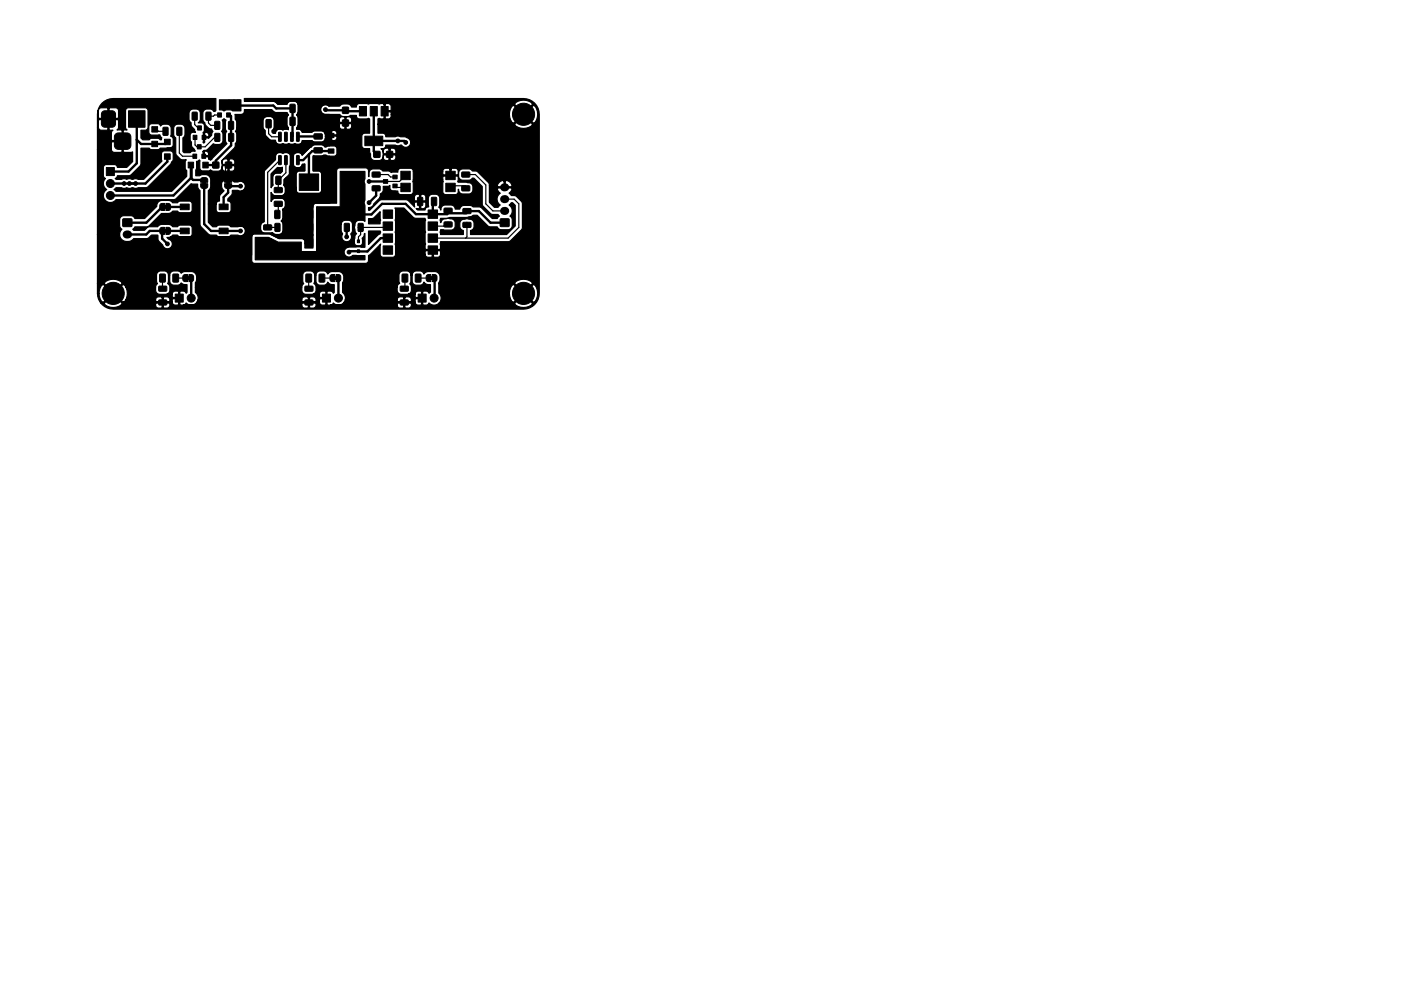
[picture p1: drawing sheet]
<svg xmlns="http://www.w3.org/2000/svg" width="297mm" height="210mm" viewBox="0 0 297 210" stroke-linecap="round" stroke-linejoin="round" font-family="sans-serif">
<g fill="#000" stroke="#000" stroke-width=".21">
<path d="M22.5 35.5h1.7v1.7h-1.7zM21.7 23.7l.5-.2h1.5a.75 .75 0 0 1 .8 .7v2a.75 .75 0 0 1-.8 .8h-1.5a.75 .75 0 0 1-.7-.8v-2zM24.5 28.5l.5-.3h1.9a.88 .88 0 0 1 .9 .9v1.7a.88 .88 0 0 1-.9 .9h-1.8a.88 .88 0 0 1-.9-.9l.1-1.8zM27.2 23.5h3.6v3.5h-3.6zM32.2 30h1.2v1.1h-1.2zM32.2 26.9h1.2v1.1h-1.2zM34.6 27.1l.8-.1 .2 .1 .1 1.4-.2 .2h-.7l-.2-.1zM34.9 29.5h1.2v1.2h-1.2zM34.9 32.6h1.2v1.2h-1.2zM37.5 27.1l.9-.1 .2 .1v1.4l-.1 .2h-.8l-.2-.1zM39.9 34.4h1.1v1.2h-1.1zM40.8 23.8h.8l.2 .1v1.4l-.1 .2h-.8l-.2-.1z"/>
<path d="M40.9 32.7h.8v.9h-.8zM40.9 28.7h.8v.9h-.8zM42.7 37.8l.3-.1h.8l.2 .4v.6h-1.5zM41.9 30.7h.7v.9h-.7zM41.9 26.7h.8v.9h-.8zM43 38.6h.6v.5h-.6zM42.8 32.7h.8v.9h-.8zM42.9 28.7h.7v.9h-.7zM42.5 39h1.5v.7l-.3 .3-.9-.1-.2-.3zM43 34.4h1.1v1.2h-1.1zM43.7 23.8h.8l.2 .1 .1 1.4-.2 .2h-.7l-.2-.1zM45.1 34.4h1.3v1.2h-1.3z"/>
<path d="M45.6 25.8l.8-.1 .2 .2v1.3l-.1 .2-.8 .1-.2-.2zM45.6 28.3h.8l.2 .1v1.4l-.1 .2h-.8l-.2-.1zM46.2 23.9h.8v.9h-.8zM47.7 37.8l.4-.1h.8l.2 .4v.6h-1.5zM47.1 21.9h.8v.9h-.8zM48.1 38.6h.6v.5h-.6zM48 23.9h.9v.9h-.9zM47.8 34.4h1.3v1.2h-1.3zM47.6 39h1.5v.7l-.4 .3-.8-.1-.3-.3zM48.5 25.8l.8-.1 .2 .2v1.3l-.1 .2-.8 .1-.1-.2zM48.5 28.3h.8l.2 .1 .1 1.4-.2 .2h-.7l-.2-.1zM53.5 25.4l.8-.1 .2 .2 .1 1.4-.2 .2h-.7l-.2-.1z"/>
<path d="M56.4 25.4l.9-.1 .2 .2v1.4l-.1 .2h-.8l-.2-.1zM58.5 37.4l.9-.1 .2 .2v1.4l-.1 .2h-.8l-.2-.1zM59.1 33l.5 .1v1.7l-.1 .1-.5-.1zM59.1 28.1l.5 .1v1.7l-.1 .1-.5-.1zM58.2 39.8h1.5l.2 .2-.1 .8-.2 .1h-1.3l-.2-.2zM60.4 33l.5 .1v1.7l-.1 .1-.5-.1zM60.4 28.1l.5 .1v1.7l-.1 .1-.5-.1zM61.6 33l.6 .1v1.7l-.1 .1-.5-.1zM61.6 28.1l.6 .1v1.7l-.1 .1-.5-.1zM61.5 37.4l.8-.1 .2 .2v1.4l-.1 .2h-.8l-.2-.1zM61.5 22.2l.9-.1 .2 .1v1.5l-.1 .2h-.8l-.2-.1zM61.5 24.9l.9-.1 .2 .2v1.4l-.1 .2h-.8l-.2-.1z"/>
<path d="M62.9 33l.6 .1v1.7l-.2 .1-.4-.1zM62.9 28.1l.6 .1v1.7l-.2 .1-.4-.1zM64.5 22.2l.8-.1 .2 .1v1.5l-.1 .2h-.8l-.2-.1zM64.5 24.9l.8-.1 .2 .2v1.4l-.1 .2h-.8l-.2-.1zM66.6 31.4h1.6l.1 .1v.8l-.2 .2-1.4-.1-.1-.2zM66.6 28.4h1.6l.1 .2v.8l-.2 .1h-1.4l-.1-.2zM69.6 28.3h1.2v.9h-1.2zM69.6 31.6h1.2v.9h-1.2zM72.6 25.5h1.3v1.2h-1.3zM72.6 22.8h1.3v1.2h-1.3zM76.2 22.6h1.5v2h-1.5zM77.4 28.9h3.7v2h-3.7z"/>
<path d="M78.5 22.6h1.5v2h-1.5zM79.3 32.1h1.2v1.3h-1.2zM78.9 39.5l1.6-.1 .1 .2v.8l-.2 .1h-1.4l-.1-.2zM78.9 36.5h1.6l.1 .2v.8l-.2 .1h-1.4l-.1-.2zM80.8 22.6h1.5v2h-1.5zM81.3 38.1h.9v.8h-.9zM82 32.1h1.2v1.3h-1.2zM83.3 37.1h.9v.8h-.9zM83.3 39h.9v.8h-.9zM85 38.9h2v1.8h-2zM85 36.3h2v1.8h-2zM94.5 36.3h2v1.8h-2z"/>
<path d="M94.5 38.9h2v1.8h-2zM97.9 39.5l1.6-.1 .1 .2v.8l-.2 .1h-1.4l-.1-.2zM97.9 36.5h1.6l.1 .2v.8l-.2 .1h-1.4l-.1-.2zM26.1 46.5h1.8v1.5h-1.8zM34 43.3l.9-.1v1.5l-.7-.1-.3-.2v-.8zM34 48.4l.9-.2v1.5h-.7l-.3-.2v-.8zM34.8 43.6h.5v.6h-.5zM34.8 48.7h.5v.6h-.5zM33.9 58.2h1.1v1.6h-1.1zM35.2 43.2h.6l.3 .2 .1 .9-.3 .3-.7 .1zM35.2 48.2l.6 .1 .3 .2 .1 .9-.3 .3h-.7zM36.7 58.2h1.1v1.6h-1.1z"/>
<path d="M38.2 48.4h1.9v1.2h-1.9zM38.2 43.3h1.9v1.2h-1.9zM38.9 58.4l.8-.2v1.5h-.6l-.3-.2v-.8zM39.6 58.7h.6v.6h-.6zM40 58.2l.7 .1 .3 .2v.9l-.2 .3h-.8zM46.5 48.4h1.9v1.2h-1.9zM46.5 43.3h1.9v1.2h-1.9zM55.9 47.8l1.6-.1 .1 .2v.8l-.2 .1h-1.4l-.1-.2zM55.9 50.7l1.6-.1 .1 .2v.8l-.2 .1h-1.4l-.1-.2zM58.3 44.7l.8-.1 .2 .1 .1 1.5-.2 .2h-.7l-.2-.1zM58.3 47.4h.9l.2 .1v1.4l-.1 .2h-.8l-.2-.1zM58.2 42.8l1.5-.1 .2 .2-.1 .8-.2 .1h-1.3l-.2-.2z"/>
<path d="M61.3 47.4h.8l.2 .1v1.4l-.1 .2h-.8l-.2-.1zM61.2 44.7l.9-.1 .2 .1v1.5l-.1 .2h-.8l-.2-.1zM63.4 36.9h4.2v3.5h-4.2zM64.9 58.2h1.1v1.6h-1.1zM65.2 47.4l.9-.1 .2 .2v1.4l-.1 .2h-.8l-.2-.1zM65.3 44.7l.8-.1 .2 .1v1.5l-.1 .2h-.8l-.2-.1zM65.3 50.7l.8-.1 .2 .1v1.5l-.1 .2h-.8l-.2-.1zM67.7 58.2h1.1v1.6h-1.1zM68.2 47.4l.8-.1 .2 .2 .1 1.4-.2 .2h-.7l-.2-.1zM68.2 44.7l.9-.1 .2 .1v1.5l-.1 .2h-.8l-.2-.1zM68.2 50.7l.9-.1 .2 .1v1.5l-.1 .2h-.8l-.2-.1zM70.1 58.4l.9-.2v1.5h-.7l-.3-.2v-.8z"/>
<path d="M70.8 58.7h.6v.6h-.6zM71.3 58.2l.6 .1 .3 .2v.9l-.2 .3h-.7zM73 36.9h4v3.5h-4zM73 47.4h.9l.2 .1v1.4l-.1 .2h-.8l-.2-.1zM75.8 53h.4v.6h-.4zM75.8 50.9h.4v.6h-.4zM76 47.4h.8l.2 .1v1.4l-.1 .2h-.8l-.2-.1zM81.2 52.2h2v1.7h-2zM81.2 49.6h2v1.8h-2zM81.2 47.1h2v1.8h-2zM81.2 44.5h2v1.8h-2zM85.3 58.2h1.1v1.6h-1.1z"/>
<path d="M88.1 58.2h1.1v1.6h-1.1zM88.6 41.9l.8-.1 .2 .2v1.4l-.1 .2h-.8l-.2-.1zM90.8 44.5h2v1.8h-2zM90.8 47.1h2v1.8h-2zM90.8 49.6h2v1.8h-2zM90.8 52.2h2v1.7h-2zM90.5 58.4l.9-.2v1.5h-.7l-.3-.2v-.8zM91.3 58.7h.4v.6h-.4zM91.7 58.2l.6 .1 .3 .2v.9l-.2 .3h-.7zM91.5 41.9l.9-.1 .2 .2v1.4l-.1 .2h-.8l-.2-.1zM94.2 44.2h1.5l.2 .2-.1 .7-.2 .2-1.3-.1-.2-.2zM94.2 47.1h1.5l.2 .2-.1 .8-.2 .1h-1.3l-.2-.2z"/>
<path d="M98.2 44.3h1.5l.2 .1-.1 .8-.2 .1h-1.3l-.2-.2zM98.2 47.2h1.5l.2 .2-.1 .7-.2 .2-1.3-.1-.2-.2zM106.1 46.5h1.8v1.5h-1.8zM33.7 63.7l1.5-.1 .2 .2-.1 .8-.2 .1h-1.3l-.2-.2zM33.7 60.8l1.5-.1 .2 .2-.1 .8-.2 .1h-1.3l-.2-.2zM37.2 62.4h1.7v1.7h-1.7zM64.7 63.7l1.5-.1 .2 .2-.1 .8-.2 .1h-1.3l-.2-.2zM64.7 60.8l1.5-.1 .2 .2-.1 .8-.2 .1h-1.3l-.2-.2zM68.4 62.4h1.7v1.7h-1.7zM84.9 63.7l1.6-.1 .1 .2v.8l-.2 .1h-1.4l-.2-.2zM84.9 60.8l1.6-.1 .1 .2v.8l-.2 .1h-1.4l-.2-.2zM88.7 62.4h1.7v1.7h-1.7z"/>
<circle cx="23.4" cy="38.9" r=".85"/>
<circle cx="26.3" cy="38.9" r=".4"/>
<circle cx="27.4" cy="38.9" r=".4"/>
<circle cx="28.7" cy="38.9" r=".4"/>
<circle cx="44.2" cy="27.6" r=".4"/>
<circle cx="45.8" cy="31.6" r=".4"/>
<circle cx="48.6" cy="21.6" r=".4"/>
<circle cx="49.6" cy="21.6" r=".4"/>
<circle cx="50.6" cy="21.6" r=".4"/>
<circle cx="51" cy="39.5" r=".4"/>
<circle cx="59" cy="36.2" r=".4"/>
<circle cx="59.2" cy="31.5" r=".4"/>
<circle cx="60.2" cy="31.5" r=".4"/>
<circle cx="61.2" cy="31.5" r=".4"/>
<circle cx="62.2" cy="31.5" r=".4"/>
<circle cx="69" cy="23.2" r=".4"/>
<circle cx="78.2" cy="38.5" r=".4"/>
<circle cx="84.4" cy="29.9" r=".4"/>
<circle cx="86" cy="30.2" r=".4"/>
<circle cx="111" cy="24.2" r="2.35"/>
<circle cx="23.4" cy="41.5" r=".85"/>
<circle cx="35.5" cy="51.7" r=".4"/>
<circle cx="51" cy="49" r=".4"/>
<circle cx="59" cy="52.2" r=".4"/>
<circle cx="59" cy="53.2" r=".4"/>
<circle cx="60" cy="52.2" r=".4"/>
<circle cx="60" cy="53.2" r=".4"/>
<circle cx="61" cy="52.2" r=".4"/>
<circle cx="61" cy="53.2" r=".4"/>
<circle cx="68" cy="53.2" r=".4"/>
<circle cx="69" cy="53.2" r=".4"/>
<circle cx="73.5" cy="50.2" r=".4"/>
<circle cx="74" cy="53.5" r=".4"/>
<circle cx="78.3" cy="43" r=".4"/>
<circle cx="79.5" cy="46.7" r=".4"/>
<circle cx="79.5" cy="49.7" r=".4"/>
<circle cx="102" cy="48.7" r=".4"/>
<circle cx="24" cy="62.2" r="2.35"/>
<circle cx="40.5" cy="63.2" r=".85"/>
<circle cx="71.7" cy="63.2" r=".85"/>
<circle cx="92" cy="63.2" r=".85"/>
<circle cx="111" cy="62.2" r="2.35"/>
</g>
<path d="M106.9 39.7h.2M26.9 49.7h.3M106.9 42.2h.2M106.9 44.7h.2" fill="none" stroke="#000" stroke-width="1.7"/>
<g fill="none" stroke="#000" stroke-width=".5">
<path d="M29 25.2v9.4l-1.8 1.8h-3.8M29 29.6l.9 .9h5.1l.5-.4M35.5 33.2v1.1l-4.7 4.6h-7.4M40.5 35v2.8l-3.7 3.7h-13.4M40.6 35v2.9l.3 .3h2.4M43.3 39.5v8l1.4 1.5h6.3M47.5 22.4h10.5l.6 .6h3.4v5.9l-.1 .1M48.4 39.5v1.4l-1 .9v2.1M48.4 39.5h.1M48.4 39.5h2.6M48.4 24.4h.3l.3 .2v6.2l-3.3 3.3v.9h-2.1M49 29.1h.1"/>
<path d="M65.5 32.7v5.9M67.4 28.9l-4.2 .1M69 23.2l.1 .2h4.2l.1 .2h3.6M70.2 32h-4l-1.9 2h-1.1M78.3 38.5h3.4M79.3 23.6v8.5l.6 .6M79.3 29.9h6.4l.3 .3M79.7 40v1.5l-1.4 1.5M27 49.7h4l.8-.7h2.6v1.6l1.1 1.1M34.4 43.9l-3.4 3.3h-4M35.7 49h3.5M35.7 43.9h3.5"/>
<path d="M39.2 49h.1M39.2 43.9h.1M40.5 59v4.2M40.6 59h-.1M47.4 49h.1M71.7 59v4.2M73.5 48.2v2M82.2 50.5h-1.5l-2.8 2.8h-3.7l-.2 .2M92 42.2l-.2 .2v3M92 59.1l.1-.1v4.1l-.1 .1M98.9 45.2h-3.9l-.2 .2h-6.6l-2.2-2.2h-5l-2.3 2.3h-10M99 44.8h2.5l2.5 2.4h3"/>
</g>
<g fill="none" stroke="#000" stroke-width=".25">
<path d="M33.2 27.4l.4 .5h1.5M38 27.9v4.6l.7 .6h2.6M41.3 29.1v1.6l.4 .4h1.8l2-2h.6M41.5 24.7l-.2 .2v1.5l.8 .9h.3M46.6 24.4h-1.1l-.2 .2h-1.1v1.5l.5 .5h1.4M47.8 35v2.1l.6 .5v.6M57 26.2v2.2l.6 .6h1.7M59.3 34l-2.6 2.6v11.6h2.1M60.6 34v2.7l-1.6 1.6v2M61.9 34v6.7M79.7 37h2.6l.5 .5h.9M83.7 39.4l.4 .4h1.9"/>
<path d="M86 37.2l-1.3 1.3h-3M98.8 37h2l2.2 2.2v4l1.5 1.5h2.5M98.8 39.4h-2.9l-.4 .4M34.5 59v2.2M37.3 59h2M59 43.2v2.1l-.2 .2M61.9 40.6l-.2 .1v7.5M65.4 59l.1 2.2M68.3 59h2.1M76.5 48.2v1.6l-.5 .4v1M82.2 48l-.2 .2h-6.1M85.8 59v2.1l-.1 .1"/>
<path d="M88.7 59h2.1M95 47.1l-.9 .9h-2.3M99 47.2v3l-.3 .3M107 42.2h2l1 1v5l-2.3 2.3h-15.9"/>
</g>
<path d="M21.6 21.9a3.4 3.4 0 0 1 2.4-1h21.8v2.5l-.2 .2-.3 .1-.6-.5-.8-.1-.5 .2-.4 .6 .1 1.7 .3 .4 .3 .6 .6 .6 .6 .2 .3 .5-.3 .8-.7 .7-.8-.1v.8l-.2 .3-.2-.2 .1-2h.3v.8h.7a.55 .55 0 0 0 0-.7 .55 .55 0 0 0-.7-.1l-.4-.1 .3-.4-.1-1.4-.4-.2h-.8l.5-.7v-1.4a.89 .89 0 0 0-.9-.9l-1 .1-.5 .7v1.7l.4 .4 .1 .8 .7 .7 .2 .6h-.6a.64 .64 0 0 0-.6 .6v1l.3 .4v.9l.8 1.1h-.7l-.4 .3h-1.3l-.2-.2v-3l.4-.5v-1.6l-.5-.7-1-.1a.89 .89 0 0 0-.9 .9v1.5l.5 .5v3.4l1 1.2 1.2 .1-.2 .4v1.3l.3 .6v1.2l-3.2 3.2h-11.8l-.4-.4 .4-.4h1.2l.4 .2 2-.2 .7 .2 2.4-.3 4.8-4.8 .6-.9v-1.4l-.2-.4-.3-.2h-1.3a.64 .64 0 0 0-.7 .6l.2 1.6-3.9 3.9h-1.2l-.4-.2-.7 .2-.7-.2-.6 .2-.5-.2-1.8 .2-.2-.2 .4-.3 .1-.3 2.7-.1 2-1.9 .3-.7v-3.2h1.7l.5 .3 1.3 .1 .6-.4 2.2-.1 .3-.2 .2-.3v-1.3l-.2-.4-.3-.2 .1-1.7a.89 .89 0 0 0-.9-.9l-.8 .1-.6 .4-.1-.4-.4-.2h-1.3a.64 .64 0 0 0-.6 .7v1.2l.2 .5h2.1l.1 .2a.56 .56 0 0 1 .2 .9l-.8-.4h-1.3l-.5 .4h-1.3l-.4-.4v-1.7h.9a.64 .64 0 0 0 .6-.6v-3.5l-.2-.5-.4-.1h-3.6a.64 .64 0 0 0-.6 .6v3.5l.4 .6h-.7l-.2 .1v4.5l.2 .1 1.8-.1v2.1l-1.2 1.2h-2l-.2-.4-.3-.2h-1.9a.64 .64 0 0 0-.6 .6v1.9l.5 .5a1.48 1.48 0 0 0 .2 2.3 1.49 1.49 0 0 0-.3 2.3 1.49 1.49 0 0 0 2.3-.1h12.3l.5-.3 3.1-3.1 1.4 .1 .1 .8 .4 .5v7.1l.2 .5 1.5 1.6 .5 .3h1.3l.6 .3h2l.4-.3h1.6a1.04 1.04 0 0 0 1.5-.9 1.04 1.04 0 0 0-1.5-.9h-1.6l-.1-.2h6.4v.7a.89 .89 0 0 0 .9 .8h1.7l.5 .3 .8 .1 .5-.2 .4-.5h.5l.1 .1a.64 .64 0 0 0 1 .4v-1.2h.3v1.2l.1 .2a.7 .7 0 0 0 .9-.7h1.6v.2a.65 .65 0 0 0 1.1 .3v-1.2h-.9l-.2 .1v.6h-1.6v-.6l-.1-.1h-2.1l-.1 .1-.1 .6h-.5v-1.6l-.4-.6 .4-.5h.5l.3 .5-.3 .5 .1 .6 .1 .1h.9v-2.5h.3v2.5h.9l.1-.1v-.7h1.6v.7l.2 .1h.9v-2.5h-.9l-.1 .2v.7l.2 .4-.3 .4-1.6-.1a.41 .41 0 0 1 .1-.7v-.7l-.2-.2h-2.1l-.2 .2v.6h-.5v-1.8h.5v.6l.2 .2h.9v-1.3h.3v1.3h.9l.2-.2v-.6h1.6v.6l.1 .2h.9v-1.3l-.1-.1a.71 .71 0 0 0-.9 .6h-1.6v-.1a.65 .65 0 0 0-1.1-.4l-.4-.1a.71 .71 0 0 0-1 .6h-.5l-.1-.2 .4-.2 .2-.5v-.9l-.4-.6-.5-.2-1.4 .1-.5 .2-.2 .4v-1.9l.5 .7h1.6a.89 .89 0 0 0 .9-.9v-.8l-.4-.5 .1-.2h.6v.2a.65 .65 0 0 0 1 .3v-1.2h-.9l-.1 .1v.6h-.6v-1l.6-.5v.4l.1 .1h.9v-1.2l-.4-.2v-1.2l.4-.1v-2.9h.2v2.9l.2 .2 .5-.1a.95 .95 0 0 0 1.4-.6l.5-.1v1.5h-1.3l-.3 .1-.2 .4-.5-.1-.2 .2v2.7l.2 .2 .5-.1 .1 .9 .4 .4h4.3a.64 .64 0 0 0 .6-.6v-3.6l-.2-.4-.3-.1h-1.3v-3.2h1.7l1-.2 .4 .2h1.4l.5-.4v-1.1a.64 .64 0 0 0-.6-.6h-1.3a.51 .51 0 0 1-.9-.2l-.5-.1-1.6 .1-2.5 2a1.09 1.09 0 0 0-1.5-.3l-.3-.1-.4 .1-.2-.1-.4 .1a1.24 1.24 0 0 0-1.2 0 .97 .97 0 0 0-1.6 .6v.7l-2.2 2.2-.2 .4v10.7a.88 .88 0 0 0-.8 .8h-6.4l-.4-.1h-1.9l-.6 .3h-.8l-.9-.9v-3.9h1.6v1.3l.4 .5h2.2a.64 .64 0 0 0 .6-.6v-1.3a.65 .65 0 0 0-.7-.5v-.5l.9-1 .1-.8h1.2a1.04 1.04 0 0 0 1.5-.9 1.04 1.04 0 0 0-1.5-.9h-.9l-.6-.5-.3-.2-.9 .1-.6 .5-.2 .4v.8l.5 .8-.9 1-.1 1.2a.64 .64 0 0 0-.7 .6h-1.6v-2.9l.4-.7 .1-1.5a1.14 1.14 0 0 0-1.2-1.2l-2 .3 .2-3.1 .6-.3 .1 .2v1.7l.4 .4 1.5 .1 .3-.3 .5 .3h1.3l.4-.2 .3-.4 .3 .5 .8 .1 .1-.1v-1.1h.3v1.1a.73 .73 0 0 0 1.2-.4v-.5l-.2-.2h-2.3l-.3 .6v-1.4l.3 .6h1v-1h.3v1h1a.73 .73 0 0 0 0-1 .73 .73 0 0 0-1 0l-1-.2-.4 .3-.1 .3-.1-.2 2.8-2.9 .1-.8 .3-.6v-1.4l-.3-.5 .3-.8h2.6a.65 .65 0 0 0 .4 .6 .65 .65 0 0 0 .7-.1v-1.2h.2v1.2l.2 .2a.71 .71 0 0 0 .9-.7v-.6l-.1-.1h-2.2l-.1 .1v.6h-2.6v-1.3l-.3-.5h2.9v.7l.1 .1h1v-1.2h.2v1.2h1l.1-.1v-.8a.65 .65 0 0 0-1.1-.3l-.4-.2a.71 .71 0 0 0-.9 .6h-2.9l-.1-1h1.4a.73 .73 0 0 0 .6-1h5.8l.8 .6h2.4l.3 .4-.3 .8v1.5l.3 .5v.4l-.6-.1-.6 .1a.95 .95 0 0 0-1.5 .8h-.5l-.2-.2v-.4l.4-.6 .1-1.5a.89 .89 0 0 0-.9-.9h-.8l-.6 .4-.2 .5 .1 1.5 .4 .6v.8l.2 .4 .9 .8 1.1 .1a1.04 1.04 0 0 0 1.6 .7 1.24 1.24 0 0 0 1.3 0 1.21 1.21 0 0 0 1.2 0 .95 .95 0 0 0 1.6-.7h2l.5 .3 1.5 .1 .5-.2 .4-.6a.67 .67 0 0 0 1.1 .3v-.8h.2v.8l.2 .1a.64 .64 0 0 0 .7-.1 .64 .64 0 0 0 .1-.8h-1.2v-1.1h.2v.8h1l.1-.1a.67 .67 0 0 0-.3-.8 .67 .67 0 0 0-.8 .1l-.4-.1a.71 .71 0 0 0-.9 .7l-.4-.5-.5-.2-1.5 .1-.5 .3h-2a.89 .89 0 0 0-1.2-.7v-.3l.3-.5h.6a.65 .65 0 0 0 .4 .6 .65 .65 0 0 0 .6-.1v-1.2h.3v1.2l.2 .2a.71 .71 0 0 0 .9-.5h5.7l.3 .5 .8 .1 .1-.1v-1.1h.3v1.1a.73 .73 0 0 0 1-.1 .73 .73 0 0 0 0-1h-2.3l-.2 .2v.4h-5.7v-.8l-.2-.1h-2.1l-.1 .1v.6h-.6v-1.7l-.3-.6 .3-.4h.6l.2 .5-.2 .3v.8l.1 .1h.9v-2.5h.3v2.5h.9l.2-.2h5.7v.4l.2 .2h1v-1.1h.3v1.1h1l.2-.2v-.5l-.3-.4-.8-.1-.4 .1a.7 .7 0 0 0-.7-.1 .7 .7 0 0 0-.5 .6h-5.7v-.7l-.2-.3 .2-.5v-.6l-.2-.2h2v.3a1.07 1.07 0 0 0 1.2 .9h2.9l.2 .3 .5 .1h1l.5-.2h1.3v.1a.64 .64 0 0 0 .6 .6h1.5l.4-.1 .3 .1v3.1h-1a.64 .64 0 0 0-.7 .6l.1 2.2 .4 .4h1.2v.8l.2 .4a1.04 1.04 0 0 0 .8 1.4l1.3-.1 .5-.6 .3 .6 .8 .1 .2-.2v-1h.2v1a.73 .73 0 0 0 1.2-.4v-.5l-.1-.1h-2.4l-.2 .5v-1.3l.2 .5h1.1v-1h.2v1h1.1a.73 .73 0 0 0-.1-1 .73 .73 0 0 0-1 0l-.4-.2-.6 .1-.5 .6-.4-.6h.3a.65 .65 0 0 0 .7-.7l3.4 .1a1.08 1.08 0 0 0 1.8-.3 1.08 1.08 0 0 0-1-1.5l-1.5-.2-.7 .1h-2v-.1a.64 .64 0 0 0-.7-.6h-1v-2h29l.2 .4a3 3 0 0 0 3.4 0l.2-.4-1.9-1.9-1.9 1.9h-29v-1.1l.3-.1 .9 .1 .1-.1v-1.4h.3v1.4l.1 .1h.6a.74 .74 0 0 0 .5-.9h25.1l.2 1.1 .3 .5 .4 .3 1.9-2h.4l1.9 2a2.49 2.49 0 0 0 0-3.9l-1.9 1.9h-.4l-1.9-1.9-.4 .3-.3 .5-.2 1.2h-25.1v-.4l-.1-.2h-1.4v-1.6h.3v1.4h1.1l.1-.2v-.8l-.1-.3h26.3l1.9 1.9 1.9-1.9a2.49 2.49 0 0 0-3.8 0h-26.3l-.5-.2h-.5l-.1 .1-.4-.1-.9 .1-.4-.1h-1.5l-.4 .1-.4-.1h-1.6a.66 .66 0 0 0-.5 .7h-1.1l-.3-.5-.5-.1h-1l-.6 .4h-2.4a1.04 1.04 0 0 0-1.1-.2 1.04 1.04 0 0 0-.6 .8h-4.1l-.1 .2v.6h-.6v-1.8h.6v.6l.1 .2h.9v-1.3h.3v1.3h.9l.2-.2v-.7a.65 .65 0 0 0-1.1-.4l-.4-.1a.71 .71 0 0 0-.9 .6h-.6l-.4-.5-.5-.1h-.9l-.6 .6h-1.9l-.5-.4-.4-.2h-6.2v-.6h59.2a3.3 3.3 0 0 1 3.3 3.4v38.6a3.3 3.3 0 0 1-3.3 2.7l-87.6-.1a3.2 3.2 0 0 1-2-1.2h.7l.2 .4a2.98 2.98 0 0 0 3.4 0h7.3l.1 .4 .3 .2 .8 .1 .2-.2v-.9h.2v.9l.2 .2h.6a.64 .64 0 0 0 .6-.4 .64 .64 0 0 0-.1-.7h-2.8l-.1 .4h-7.3l.2-.4-1.9-1.9-1.9 1.9h-.7a3.2 3.2 0 0 1-.7-2h.3l.2 1.1 .3 .5 .4 .3 1.9-2h.4l1.9 2 10.4-.1a.64 .64 0 0 0 .7 .6h.5l.2-.1v-1.2h-1.2l-.2 .1v.6h-10.3l.5-.5h6.3l.1 .4h1.3v-.9h.2v.9h1.3l.1-.1a.7 .7 0 0 0-.6-.9h-.6l-.2 .1-1.1-.1-.4 .3-.1 .3h-6.3a2.88 2.88 0 0 0 0-2.7h6.3v.7a.89 .89 0 0 0 .9 .8h2.6v.6l.2 .1h1.2v-1.2l-.2-.1h-.5a.64 .64 0 0 0-.7 .6h-1.1l.5-.3 .1-.5-.1-1-.4-.4 .2-.4v-1.4h.3v1.2a.89 .89 0 0 0 .9 .9l1.2-.1a.4 .4 0 0 1 .4-.3 .4 .4 0 0 1 .4 .2l.8 .1v1.7l-.2 .1-.3-.3-.3-.1h-.6l-.2 .1v2.7l.2 .1h25.7l.1 .4 .3 .2 .8 .1 .2-.2v-.9h.2v.9l.2 .2h.6a.64 .64 0 0 0 .6-.4 .64 .64 0 0 0-.1-.7h-2.8l-.1 .4h-25.1l.3-.1 .3-.3 .1 .1a1.48 1.48 0 0 0 2.2-.3h25.9l.1 .4 .3 .2h.8l.2-.1v-1.2h-1.2l-.2 .1v.6h-25.9l.2-.5h22l.1 .4h1.3v-.9h.2v.9h1.3l.1-.1a.7 .7 0 0 0-.6-.9h-.6l-.2 .1-1.1-.1-.4 .3-.1 .3h-22v-.8l-.6-.7v-1.2h22.6v.7a.89 .89 0 0 0 .9 .8h2.8v.6l.2 .1h1.2v-1.2l-.2-.1h-.5a.64 .64 0 0 0-.7 .6h-1.3l.5-.3 .1-.5-.1-1-.4-.4 .2-.4v-1.4h.3v1.2a.89 .89 0 0 0 .9 .9l1.1-.1 .5-.6 .6 .5 .8 .1v1.7l-.2 .1-.3-.3-.3-.1h-.6l-.2 .1v2.7l.2 .1h14.7a.64 .64 0 0 0 .6 .7h.6l.2-.2v-.9h.2v.9l.2 .2h.7a.64 .64 0 0 0 .4-1.1h-2.7l-.2 .4h-14.1l.3-.1 .3-.3 .1 .1a1.48 1.48 0 0 0 2.2-.3h15l.1 .4 .3 .2h.8l.2-.1v-1.2h-1.2l-.2 .1v.6h-15l.2-.5h11l.2 .4h1.2v-.9h.2v.9h1.3l.1-.1a.7 .7 0 0 0-.6-.9h-.6l-.2 .1-1.1-.1-.4 .3-.1 .3h-11v-.8l-.6-.7v-1.2h11.6v.7a.89 .89 0 0 0 .9 .8h2.9v.6l.2 .1h1.2v-1.2l-.2-.1h-.5a.64 .64 0 0 0-.7 .6h-1.4l.4-.2 .2-.5v-.9l-.3-.6 .2-.4v-1.4h.3l.1 1.6 .4 .4h1.5l.5-.6 .6 .5 .8 .1v1.6l-.3 .2-.5-.4h-.7l-.2 .1v2.7l.2 .1h.7l.5-.4a1.47 1.47 0 0 0 2 0h16.1l.2 .4a3 3 0 0 0 3.4 0l.2-.4-1.9-1.9-1.9 1.9h-16.1a1.47 1.47 0 0 0 .1-2h14.9l.2 1.1 .3 .5 .4 .3 1.9-2h.4l1.9 2a2.49 2.49 0 0 0 0-3.9l-1.9 1.9h-.4l-1.9-1.9-.4 .3-.3 .5-.2 1.2h-14.9l-.1-.2v-1.9h16.1l1.9 1.9 1.9-1.9-.2-.5a3 3 0 0 0-3.4 0l-.2 .5h-16.1l.3-.8v-.7a1.14 1.14 0 0 0-1.2-1.1h-1.5l-.7 .6-.5-.6-1.1-.1a.89 .89 0 0 0-.9 .9h-.3l-.1-.5-.4-.3-1.1-.1a.89 .89 0 0 0-.9 .9v1.2l.1 .5-.4 .3-.1 .5h-11.6v-.9l.3-.5v-.8a1.14 1.14 0 0 0-1.2-1.1h-1.5l-.7 .6-.5-.6-1.1-.1a.89 .89 0 0 0-.9 .9h-.3l-.1-.5-.4-.3-1.1-.1a.89 .89 0 0 0-.9 .9v1.4l.2 .4-.3 .2-.1 .5h-22.6v-.9l.3-.5v-.8a1.14 1.14 0 0 0-1.1-1.1h-1.5l-.7 .4-.6-.5h-1.1l-.6 .4-.1 .5h-.3a.89 .89 0 0 0-.9-.9l-1.1 .1-.4 .4-.1 1.6 .2 .6-.3 .2-.1 .5h-6.3l-.2-.3-.4-.3-1.9 1.9h-.4l-1.9-1.9a2.13 2.13 0 0 0-.9 2h-.3v-2.1h1.4l1.9 1.9 1.9-1.9a2.49 2.49 0 0 0-3.8 0h-1.4v-10.5h4.7v.3a1.69 1.69 0 0 0 2.9 .6h2.9l.9-.7h1.3l.1 1.1 1 1.1a1.04 1.04 0 0 0 1.8 .4 1.04 1.04 0 0 0-.6-1.8l-.3-.3 .8-.2h17.2v5l.2 .5 .3 .2h23.6a.63 .63 0 0 0 .6-.7v-1l2.6-2.4-.1 2.1a.64 .64 0 0 0 .6 .7h2.2l.4-.3 .1-.4h6.2a.64 .64 0 0 0 .7 .7h.7l.1-.2v-1.2h.3v1.2l.2 .2 .9-.1 .4-.3v-.9l-.2-.1h-2.9l-.2 .1v.6h-6.2l-.2-2.1 .2-.4-.2-2.2 .2-.3-.2-2.2 .2-2.2-.2-.4h1.9l2.2 2.2h2.3l.2 .4-.2 .4 .2 2.1-.2 .4 .2 2.2-.2 1 .2 .1h2.9l.2-.1-.1-1 .1-.5h14.5l.4-.2 2.4-2.6v-5.4l-1.3-1.5-1-.1-.5-.5 .6-.6 .1-.3-.2-.2h-2.8a.88 .88 0 0 0 .5 1.1 1.49 1.49 0 0 0 0 2.5l-.5 .5h-.8l-1-1.1v-3.5h1.6l.2 .2h1.3v-1.2h.2v1.2h1.3a1.04 1.04 0 0 0-1.3-1.2 1.27 1.27 0 0 0-1.7 1h-1.6l-.3-.7-2.2-2.2-.4-.2h-.8l-.6-.4-1.4-.1-.5 .2-.3 .6-.1 .7a.89 .89 0 0 0 .9 .9h1.4l.6-.4h.4l1.7 1.8v3.6l.2 .5 1.7 1.7 1.5 .1 .3 .4-.5 .5h-1l-2.5-2.4-1.6-.1-.5-.3h-1.4a.88 .88 0 0 0-.9 .8h-1l-.2-.6-.5-.3h-1.4a1.06 1.06 0 0 0-1 1.1v-.2a.74 .74 0 0 1-.2-1v-1.3l-.1-.5-.6-.4h-.8a.89 .89 0 0 0-.9 .9l.1 1.8h-.1a.64 .64 0 0 0-.7 .7h-1.5l-.4-.4 .6 .1 .1-.2v-1.2h.3v1.2a.65 .65 0 0 0 .7 .1 .65 .65 0 0 0 .4-.6v-.6l-.2-.1h-2.1l-.1 .1v.9l-1.3-1.3-.4-.2h-5.2l-.6 .2-2 2h-.3v-.6a1.03 1.03 0 0 0 1.2-.8l1.3-1.4h7.3v.7l.1 .1h.9v-1.2h.3v1.2h.9l.2-.1v-.8a.65 .65 0 0 0-1.1-.3l-.4-.2a.71 .71 0 0 0-.9 .6h-7.3v-.7l.4-.2 .2-.5 .1-.9h1l.4-.2v.7l.2 .4 1.4 .1v.2a.64 .64 0 0 0 .7 .6h2l.4-.2 .2-.4-.1-2.2 .1-.4h6.3l.1 .4-.1 2.2a.64 .64 0 0 0 .6 .6l2.3-.1 .3-.3 .1-.7v.1a.89 .89 0 0 0 .9 .9h1.3l.5-.2 .3-.6 .1-.8a1.04 1.04 0 0 0-1.3-.9h-1.9v-1.2l-.1-.1h-3l-.1 .1v.6h-6.3v-1.8h6.3v.6l.1 .2h1.4v-1.2h.2v1.2h1.4l.1-.2v-.8l-.3-.4h-1l-.4 .2-.2-.2h-.7a.64 .64 0 0 0-.6 .6h-6.3l-.2-.4-.3-.2h-2.1a.67 .67 0 0 0-.7 .8l-1.4 .1-.5-.3h-1.3l-.6-.4-1.4-.1a.89 .89 0 0 0-.9 .9v.8h-.1v-1.4l-.2-.3-.3-.2h-5.6a.64 .64 0 0 0-.6 .6v6.9h-4.4a.67 .67 0 0 0-.6 .9l-.5 .1v5.5l.5 .2v.2l-.5 .1v1.5h-.3v-1.5a.71 .71 0 0 0-.8 0 .71 .71 0 0 0-.2 .9l-.6-.4h-4.9l-2.1-1h-3.1l-.4 .3-.1 .3h-17.2l.4-.3h1l.5 .3h2a.64 .64 0 0 0 .7-.6l-.1-1.4-.2-.3-.4-.1h-2l-.4 .3h-1.1l-.7-.5h-1.6l-.5 .2-.4 .3-2 .1-.8 .7h-2.3l-.2-.3 .5-.5h2.4l.5-.1 2.7-2.7h1.7l.7-.5h1.1l.5 .3h2.2l.3-.5 .1-1.3a.64 .64 0 0 0-.7-.6h-2l-.5 .3h-1l-.7-.4-1.5-.1a1.15 1.15 0 0 0-1.2 1.3l-2.5 2.6h-2.1l-.2-.4-.5-.2h-1.7a.89 .89 0 0 0-.8 .8v1.4l.5 .6-.4 .6-.1 .5h-4.7v-18h2.9l.2 .4 .4 .2h1.5l.2-.1v-2.1h-2.1l-.2 .1v1.5h-2.9v-4.7h.2a.64 .64 0 0 0 .6 .6h1.2l.2-.1v-2.1h.2v2.1l.2 .1h.7l-.4 .5v1.6l.2 .1h2.1v-2.1l-.2-.1h-.9l.3-.6v-1.5l-.1-.1h-4l-.1 .1v1.5h-.2l.1-3.5 .1 1.5 .1 .1h1.9v-2.1h.2v2.1h1.9l.1-.1v-1.5a.64 .64 0 0 0-.6-.6h-1.2l-.2 .1-.4-.1h-1.3l-.4 .1-.2 .5 .4-1.1zM47.1 25.5l.4-.3 .4 .3-.1 .5v1.2l.3 .7-.3 .5v1.4l.3 .7-3.1 3.1a.4 .4 0 0 1-.3 .4 .4 .4 0 0 1-.4-.2l-.2-.5h-1v-1.1h.2v.8h.8a.55 .55 0 0 0 0-.7 .55 .55 0 0 0-.8-.1l-.3-.1 .2-.2 .7-.1 1.3-1.3 1.2 .2a.89 .89 0 0 0 .9-.9v-1.4l-.3-.5 .3-.7v-1.2zM46.5 21.2h4.6v2.3h-1.8l-.3-.2h-1.1a.54 .54 0 0 1-.8 0h-.6zM58.9 35.5h1v.8a1.21 1.21 0 0 1-1.4 .4l-.6 .6v2l-.4 .5v-2.9zM69 28.9h.1l-.1 .1zM69 28.5l.1 .1zM51.8 20.9h18.1v1.6a1.08 1.08 0 0 0-1.8 .3 1.08 1.08 0 0 0 1 1.5h.8v6.7h-.3a.73 .73 0 0 1-1.2-.2h-1.9l-2.4 2.1a.97 .97 0 0 0-1-.5 .97 .97 0 0 0-.9 .7v1.9a.97 .97 0 0 0 1 .6 .97 .97 0 0 0 .9-.7l.5-.1v1.5h-1.3l-.4 .4-.1 3.7a.64 .64 0 0 0 .6 .6h4.2l.4-.2 .2-.4v-3.5a.64 .64 0 0 0-.6-.6h-1.2v-3.2h1.7l1-.2 .8 .2v10h-2.9a.63 .63 0 0 0-.6 .6v8.9h-1.8v-1.5l-.2-.3-.3-.2h-5l-2-1h-3.1a.64 .64 0 0 0-.6 .6v3.9h-2.3v-4.1h.2a1.06 1.06 0 0 0 .7-1.1 1.06 1.06 0 0 0-.9-1h4.1v.7a.89 .89 0 0 0 .9 .8h1.7l.5 .3 .8 .1 .5-.2 .4-.4v-1.7l-.4-.6 .4-.6-.1-1.9 .5-.5 .1-1.1-.4-.6-.5-.2-1.6 .1-.5 .6v-1.9l.5 .7h1.6a.89 .89 0 0 0 .9-.9v-.8l-.4-.5 .1-1.2 1.2-1.3 .2-3.7a1.04 1.04 0 0 0-1.7-.6 .96 .96 0 0 0-1.5 .6v.7l-2.2 2.2-.2 .4v10.7a.88 .88 0 0 0-.8 .8h-4.1v-7.4a1.04 1.04 0 0 0 .9-1 1.04 1.04 0 0 0-.9-1l.1-14.2a.73 .73 0 0 0 .6-1h5.8l.8 .6h2.4l.3 .4-.3 .8v1.5l.3 .5v.4l-.6-.1-.6 .1a.95 .95 0 0 0-1.5 .8h-.5l-.2-.2v-.4l.4-.6 .1-1.5a.89 .89 0 0 0-.9-.9h-.8l-.6 .4-.2 .5 .1 1.5 .4 .6v.8l.2 .4 .9 .8 1.1 .1a1.04 1.04 0 0 0 1.6 .7 1.24 1.24 0 0 0 1.3 0 1.21 1.21 0 0 0 1.2 0 .95 .95 0 0 0 1.6-.7h2l.5 .3h1.7l.6-.5 .1-1a.89 .89 0 0 0-.9-.9l-1.5 .1-.5 .3-2-.1a.89 .89 0 0 0-1.2-.6l.3-1v-1.5l-.3-.5 .3-.6v-1.5l-.4-.7-1.3-.1-.4 .2-.3 .4h-1.9l-.5-.4-.4-.2h-6.2zM54.1 50.4h2.9l2 1h4.9v2h3.1l.1-.2v-5.6h5.2l.1 1.4a.82 .82 0 0 1 .1 1.1 1.07 1.07 0 0 0 1.3 1.1 1.07 1.07 0 0 0 .6-1.6l.3-.6v-1.4a.89 .89 0 0 0-.9-.9h-.6a.89 .89 0 0 0-.9 .9h-5.2v-3.7l5-.1v-7.4h5.3v1.5l-.2 .5 .2 .6v3.4l-.2 .5 .2 .6v3.5l-.5-.2-.8-.1a1.04 1.04 0 0 0-.9 1.3l.1 1.2a.46 .46 0 0 1 0 .8l-.2 1.5a.64 .64 0 0 0 .7 .6h.4a.64 .64 0 0 0 .7-.6l-.1-.9 .3-.4 .3-.7v3l-3.2-.1a1.06 1.06 0 0 0-1.2 1.4 1.06 1.06 0 0 0 1.8 .4h2.6v.9h-23.3zM64.6 51.3l.1 .1zM78.1 46.4l1.1-.2 1.4-1.3 .1 1.8-.1 .8h-2.5zM78.1 49h2.5l.1 .2a.63 .63 0 0 1-.6 .7l-2 2zM93.4 46.3h1.5l.5-.2h3.6l1-.2 .3-.2h.9l2.5 2.4h1.7l.2 .4 .5 .2h1.6a.89 .89 0 0 0 .9-.9v-1.3l-.5-.6a1.48 1.48 0 0 0-.2-2.4l.5-.5h.3l.5 .6v4.3l-1.8 1.9h-7.6v-.9a.88 .88 0 0 0 .7-.9v-.6a1.04 1.04 0 0 0-1.2-.9h-.6a1.04 1.04 0 0 0-1.2 .9v.6a.88 .88 0 0 0 .7 .9v.9h-4.8l-.1-.6 .1-.5 2.2 .1a.89 .89 0 0 0 .9-.9v-.6a1.04 1.04 0 0 0-1.2-.9h-.6a1.22 1.22 0 0 0-1.3 .8l-.1-.5z" fill="#000" stroke="#000" stroke-width=".25"/>
</svg>
